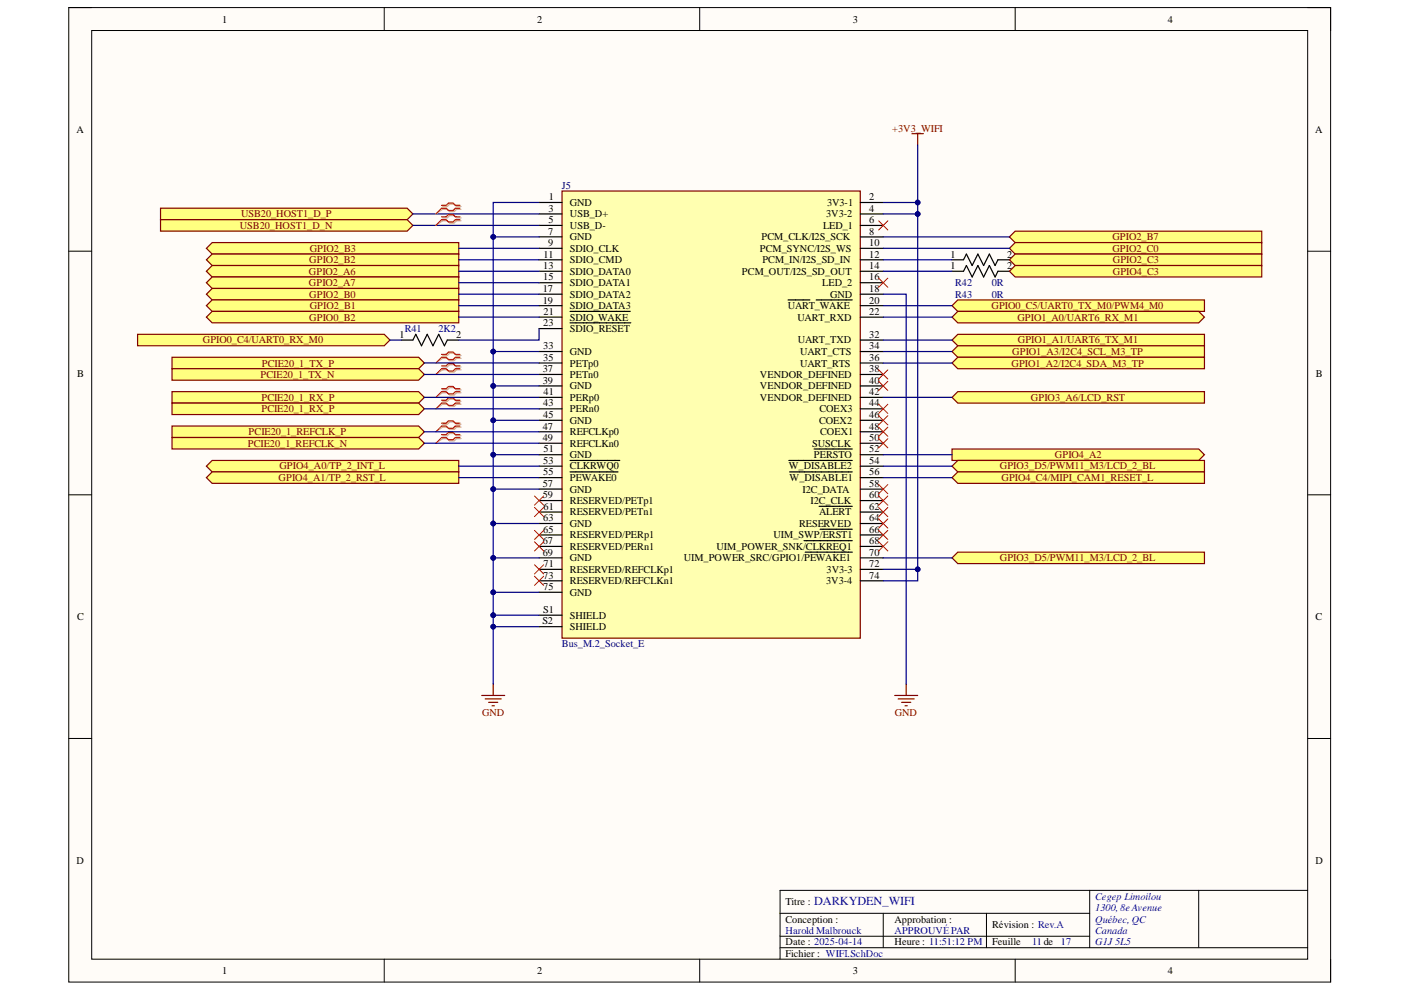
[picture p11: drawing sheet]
<svg xmlns="http://www.w3.org/2000/svg" width="297mm" height="210mm" viewBox="0 0 297 210" stroke-linecap="round" stroke-linejoin="round" font-family="sans-serif">
<defs><g id="words">
<text font-size="2.6" fill="#00f" x="172.6" y="191.8">DARKYDEN_WIFI</text>
<g font-size="2.2">
<text x="47.1" y="4.8">1</text>
<text x="113.9" y="4.8">2</text>
<text x="180.8" y="4.8">3</text>
<text x="247.6" y="4.8">4</text>
<text x="16.2" y="28.2">A</text>
<text x="278.8" y="28.2">A</text>
<text x="116.3" y="44.9">3</text>
<text x="116.3" y="47.4">5</text>
<text x="116.4" y="42.4">1</text>
<text x="120.8" y="43.6">GND</text>
<text x="120.8" y="46.1">USB_D+</text>
<text x="175.2" y="46.1">3V3-2</text>
<text x="175.3" y="43.6">3V3-1</text>
<text x="184.3" y="42.4">2</text>
<text x="184.3" y="44.9">4</text>
<text x="184.3" y="47.4">6</text>
<text x="116.2" y="49.7">7</text>
<text x="116.2" y="52.2">9</text>
<text x="120.8" y="48.5">USB_D-</text>
<text x="120.8" y="51">GND</text>
<text x="120.8" y="53.4">SDIO_CLK</text>
<text x="161.1" y="53.4">PCM_SYNC/I2S_WS</text>
<text x="161.5" y="51">PCM_CLK/I2S_SCK</text>
<text x="174.5" y="48.5">LED_1</text>
<text x="184.3" y="49.7">8</text>
<text x="184.3" y="52.2">10</text>
<text x="115.2" y="57.1">13</text>
<text x="115.2" y="59.4">15</text>
<text x="115.3" y="54.6">11</text>
<text x="120.8" y="55.8">SDIO_CMD</text>
<text x="120.8" y="58.3">SDIO_DATA0</text>
<text x="157.3" y="58.3">PCM_OUT/I2S_SD_OUT</text>
<text x="161.6" y="55.8">PCM_IN/I2S_SD_IN</text>
<text x="184.3" y="54.6">12</text>
<text x="184.3" y="57.1">14</text>
<text x="184.3" y="59.4">16</text>
<text x="201.5" y="54.6">1</text>
<text x="201.5" y="57.1">1</text>
<text x="213.5" y="54.6">2</text>
<text x="213.5" y="57.1">2</text>
<text x="115.1" y="61.9">17</text>
<text x="115.1" y="64.4">19</text>
<text x="120.8" y="60.7">SDIO_DATA1</text>
<text x="120.8" y="63.1">SDIO_DATA2</text>
<text x="120.8" y="65.5">SDIO_DATA3</text>
<text x="167" y="65.5">UART_WAKE</text>
<text x="174.3" y="60.7">LED_2</text>
<text x="176" y="63.1">GND</text>
<text x="184.3" y="61.9">18</text>
<text x="184.3" y="64.4">20</text>
<text x="84.7" y="71.6">1</text>
<text x="96.7" y="71.6">2</text>
<text x="115.2" y="69.2">23</text>
<text x="115.3" y="66.7">21</text>
<text x="120.8" y="68">SDIO_WAKE</text>
<text x="120.8" y="70.4">SDIO_RESET</text>
<text x="169.1" y="68">UART_RXD</text>
<text x="184.3" y="66.7">22</text>
<text x="184.3" y="71.6">32</text>
<text x="115.2" y="74.1">33</text>
<text x="115.2" y="76.4">35</text>
<text x="120.8" y="75.3">GND</text>
<text x="120.8" y="77.7">PETp0</text>
<text x="169.2" y="72.8">UART_TXD</text>
<text x="169.7" y="75.3">UART_CTS</text>
<text x="169.7" y="77.7">UART_RTS</text>
<text x="184.3" y="74.1">34</text>
<text x="184.3" y="76.4">36</text>
<text x="16.3" y="79.8">B</text>
<text x="115.1" y="78.9">37</text>
<text x="115.1" y="81.4">39</text>
<text x="115.3" y="83.8">41</text>
<text x="120.8" y="80.2">PETn0</text>
<text x="120.8" y="82.5">GND</text>
<text x="161.1" y="80.2">VENDOR_DEFINED</text>
<text x="161.1" y="82.5">VENDOR_DEFINED</text>
<text x="184.3" y="78.9">38</text>
<text x="184.3" y="81.4">40</text>
<text x="184.3" y="83.8">42</text>
<text x="279" y="79.8">B</text>
<text x="115.2" y="86.2">43</text>
<text x="115.2" y="88.6">45</text>
<text x="120.8" y="85">PERp0</text>
<text x="120.8" y="87.4">PERn0</text>
<text x="120.8" y="89.9">GND</text>
<text x="161.1" y="85">VENDOR_DEFINED</text>
<text x="173.6" y="89.9">COEX2</text>
<text x="173.7" y="87.4">COEX3</text>
<text x="184.3" y="86.2">44</text>
<text x="184.3" y="88.6">46</text>
<text x="115.1" y="91.1">47</text>
<text x="115.1" y="93.5">49</text>
<text x="115.3" y="95.9">51</text>
<text x="120.8" y="92.3">REFCLKp0</text>
<text x="120.8" y="94.7">REFCLKn0</text>
<text x="172.2" y="94.7">SUSCLK</text>
<text x="173.9" y="92.3">COEX1</text>
<text x="184.3" y="91.1">48</text>
<text x="184.3" y="93.5">50</text>
<text x="184.3" y="95.9">52</text>
<text x="115.2" y="98.4">53</text>
<text x="115.2" y="100.8">55</text>
<text x="120.8" y="97.2">GND</text>
<text x="120.8" y="99.5">CLKRWQ0</text>
<text x="120.8" y="102">PEWAKE0</text>
<text x="167.2" y="99.5">W_DISABLE2</text>
<text x="167.4" y="102">W_DISABLE1</text>
<text x="172.5" y="97.2">PERSTO</text>
<text x="184.3" y="98.4">54</text>
<text x="184.3" y="100.8">56</text>
<text x="115.1" y="103.3">57</text>
<text x="115.1" y="105.6">59</text>
<text x="120.8" y="104.4">GND</text>
<text x="120.8" y="106.9">RESERVED/PETp1</text>
<text x="170.2" y="104.4">I2C_DATA</text>
<text x="171.9" y="106.9">I2C_CLK</text>
<text x="184.3" y="103.3">58</text>
<text x="184.3" y="105.6">60</text>
<text x="115.2" y="110.5">63</text>
<text x="115.2" y="113">65</text>
<text x="115.3" y="108.1">61</text>
<text x="120.8" y="109.3">RESERVED/PETn1</text>
<text x="120.8" y="111.7">GND</text>
<text x="169.4" y="111.7">RESERVED</text>
<text x="173.6" y="109.3">ALERT</text>
<text x="184.3" y="108.1">62</text>
<text x="184.3" y="110.5">64</text>
<text x="184.3" y="113">66</text>
<text x="115.1" y="115.4">67</text>
<text x="115.1" y="117.8">69</text>
<text x="120.8" y="114.2">RESERVED/PERp1</text>
<text x="120.8" y="116.6">RESERVED/PERn1</text>
<text x="120.8" y="119">GND</text>
<text x="145" y="119">UIM_POWER_SRC/GPIO1/PEWAKE1</text>
<text x="151.9" y="116.6">UIM_POWER_SNK/CLKREQ1</text>
<text x="164" y="114.2">UIM_SWP/ERST1</text>
<text x="184.3" y="115.4">68</text>
<text x="184.3" y="117.8">70</text>
<text x="115.2" y="122.7">73</text>
<text x="115.2" y="125.1">75</text>
<text x="115.3" y="120.3">71</text>
<text x="120.8" y="121.4">RESERVED/REFCLKp1</text>
<text x="120.8" y="123.9">RESERVED/REFCLKn1</text>
<text x="175.2" y="123.9">3V3-4</text>
<text x="175.3" y="121.4">3V3-3</text>
<text x="184.3" y="120.3">72</text>
<text x="184.3" y="122.7">74</text>
<text x="16.3" y="131.5">C</text>
<text x="115.2" y="130">S1</text>
<text x="120.8" y="126.4">GND</text>
<text x="120.8" y="131.2">SHIELD</text>
<text x="278.9" y="131.5">C</text>
<text x="115" y="132.4">S2</text>
<text x="120.8" y="133.6">SHIELD</text>
<text x="16.2" y="183.1">D</text>
<text x="278.9" y="183.1">D</text>
<text x="166.5" y="192">Titre :</text>
<text x="166.5" y="195.6">Conception :</text>
<text x="189.6" y="195.6">Approbation :</text>
<text x="210.4" y="196.8">Révision : Rev.A</text>
<text x="166.5" y="200.4">Date : 2025-04-14</text>
<text x="166.5" y="202.9">Fichier : WIFI.SchDoc</text>
<text x="189.6" y="200.4">Heure : 11:51:12 PM</text>
<text x="210.4" y="200.4">Feuille</text>
<text x="47.1" y="206.5">1</text>
<text x="113.9" y="206.5">2</text>
<text x="180.8" y="206.5">3</text>
<text x="247.6" y="206.5">4</text>
</g>
<g font-size="2.2" fill="#800000">
<text x="189.1" y="27.9">+3V3_WIFI</text>
<text x="51.1" y="46.1">USB20_HOST1_D_P</text>
<text x="50.9" y="48.5">USB20_HOST1_D_N</text>
<text x="65.7" y="53.4">GPIO2_B3</text>
<text x="235.8" y="51">GPIO2_B7</text>
<text x="235.8" y="53.4">GPIO2_C0</text>
<text x="65.5" y="58.3">GPIO2_A6</text>
<text x="65.6" y="55.8">GPIO2_B2</text>
<text x="235.9" y="55.8">GPIO2_C3</text>
<text x="235.9" y="58.3">GPIO4_C3</text>
<text x="65.5" y="60.7">GPIO2_A7</text>
<text x="65.6" y="63.1">GPIO2_B0</text>
<text x="65.7" y="65.5">GPIO2_B1</text>
<text x="210.2" y="65.5">GPIO0_C5/UART0_TX_M0/PWM4_M0</text>
<text x="65.6" y="68">GPIO0_B2</text>
<text x="215.7" y="68">GPIO1_A0/UART6_RX_M1</text>
<text x="43" y="72.8">GPIO0_C4/UART0_RX_M0</text>
<text x="55.5" y="77.7">PCIE20_1_TX_P</text>
<text x="214.4" y="77.7">GPIO1_A2/I2C4_SDA_M3_TP</text>
<text x="214.6" y="75.3">GPIO1_A3/I2C4_SCL_M3_TP</text>
<text x="215.8" y="72.8">GPIO1_A1/UART6_TX_M1</text>
<text x="55.3" y="80.2">PCIE20_1_TX_N</text>
<text x="55.4" y="85">PCIE20_1_RX_P</text>
<text x="55.4" y="87.4">PCIE20_1_RX_P</text>
<text x="218.6" y="85">GPIO3_A6/LCD_RST</text>
<text x="52.6" y="94.7">PCIE20_1_REFCLK_N</text>
<text x="52.7" y="92.3">PCIE20_1_REFCLK_P</text>
<text x="59.1" y="102">GPIO4_A1/TP_2_RST_L</text>
<text x="59.2" y="99.5">GPIO4_A0/TP_2_INT_L</text>
<text x="212" y="99.5">GPIO3_D5/PWM11_M3/LCD_2_BL</text>
<text x="212.3" y="102">GPIO4_C4/MIPI_CAM1_RESET_L</text>
<text x="223.7" y="97.2">GPIO4_A2</text>
<text x="212" y="119">GPIO3_D5/PWM11_M3/LCD_2_BL</text>
<text x="102.2" y="151.8">GND</text>
<text x="189.7" y="151.8">GND</text>
</g>
<g font-size="2.2" fill="#000080">
<text x="119.2" y="40">J5</text>
<text x="202.5" y="60.7">R42</text>
<text x="202.5" y="63.1">R43</text>
<text x="210.3" y="60.7">0R</text>
<text x="210.3" y="63.1">0R</text>
<text x="85.8" y="70.4">R41</text>
<text x="93" y="70.4">2K2</text>
<text x="119.2" y="137.3">Bus_M.2_Socket_E</text>
</g>
<g font-size="2.2" fill="#00f">
<text x="232.2" y="190.7">Cegep Limoilou</text>
<text x="166.5" y="198">Harold Malbrouck</text>
<text x="189.6" y="198">APPROUVÉPAR</text>
<text x="232.2" y="193.2">1300,8eAvenue</text>
<text x="232.2" y="195.6">Québec,QC</text>
<text x="232.2" y="198">Canada</text>
<text x="218.8" y="200.4">11de</text>
<text x="224.9" y="200.4">17</text>
<text x="232.2" y="200.4">G1J 5L5</text>
</g>
</g></defs>
<path d="M14.6 1.6h267.5v206.6h-267.5z" fill-rule="evenodd" fill="#fffcf8"/>
<path d="M14.6 1.6h267.5v206.6h-267.5z" fill="none" stroke="#000" stroke-width=".21"/>
<path d="M19.4 6.5h257.9v196.9h-257.9z" fill-rule="evenodd" fill="#fffcf8"/>
<g fill="none" stroke="#000" stroke-width=".21">
<path d="M14.6 1.6h4.8M19.4 6.5h257.9v196.9h-257.9zM81.5 1.6v4.9M148.3 1.6v4.9M215.2 1.6v4.9M277.3 1.6h4.8v4.9M14.6 53.3h4.8M277.3 53.3h4.8M14.6 104.9h4.8M277.3 104.9h4.8M14.6 156.6h4.8M277.3 156.6h4.8"/>
<path d="M165.4 193.6h65.6M165.4 198.5h65.6M187.3 193.6v7.3M209.1 193.6v7.3M231 188.8v12.1M254.1 188.8v12.1M277.3 188.8h-111.9v14.6M81.5 203.4v4.8M148.3 203.4v4.8M165.4 200.9h111.9M215.2 203.4v4.8M282.1 203.4v4.8"/>
</g>
<path d="M119.2 40.5h63.2v94.8h-63.2z" fill-rule="evenodd" fill="#ffffb0"/>
<path d="M193.3 28.3h2.5M194.6 28.3v2.5M119.2 40.5h63.2v94.8h-63.2zM102.1 147.5h4.9M102.9 148.2h3.4M103.6 148.9h1.9M104.3 149.6h.5M104.6 145v2.5" fill="none" stroke="#800000" stroke-width=".25"/>
<g fill="none" stroke="#000" stroke-width=".25">
<path d="M114.3 42.9h4.9M114.3 45.4h4.9M114.3 47.8h4.9M114.3 50.2h4.9M114.3 52.7h4.9M114.3 55.1h4.9M114.3 57.5h4.9M114.3 59.9h4.9M182.4 42.9h4.9M182.4 45.4h4.9M182.4 47.8h4.9M182.4 50.2h4.9"/>
<path d="M182.4 52.7h4.9M182.4 55.1h4.9M182.4 57.5h4.9M182.4 59.9h4.9M201.9 55.1h2.4l.6-1.2 1.2 2.4 1.2-2.4 1.2 2.4 1.3-2.4 1.2 2.4 .6-1.2h2.4M201.9 57.5h2.4l.6-1.2 1.2 2.4 1.2-2.4 1.2 2.4 1.3-2.4 1.2 2.4 .6-1.2h2.4M85.1 72.1h2.4l.7-1.2 1.2 2.4 1.2-2.4 1.2 2.4 1.2-2.4 1.2 2.4 .6-1.2h2.5M114.3 62.4h4.9M114.3 64.8h4.9M114.3 67.2h4.9M114.3 69.7h4.9M114.3 74.5h4.9"/>
<path d="M114.3 77h4.9M114.3 79.4h4.9M120.9 66h12.7M120.9 68.5h12.8M167.1 63.6h4.6M173.1 63.6h7.6M182.4 62.4h4.9M182.4 64.8h4.9M182.4 74.5h4.9M182.4 77h4.9M182.4 79.4h4.9M182.4 67.2h4.9"/>
<path d="M182.4 72.1h4.9M114.3 81.8h4.9M114.3 84.3h4.9M114.3 86.7h4.9M114.3 89.1h4.9M114.3 91.5h4.9M114.3 94h4.9M114.3 96.4h4.9M114.3 98.8h4.9M120.9 97.6h10.5M167.2 97.6h13.5M172.6 95.2h8.1"/>
<path d="M182.4 81.8h4.9M182.4 84.3h4.9M182.4 86.7h4.9M182.4 89.1h4.9M182.4 91.5h4.9M182.4 94h4.9M182.4 96.4h4.9M182.4 98.8h4.9M114.3 101.3h4.9M114.3 103.7h4.9M114.3 106.1h4.9M114.3 108.6h4.9"/>
<path d="M114.3 111h4.9M114.3 113.4h4.9M114.3 115.9h4.9M114.3 118.3h4.9M120.9 100.1h10.1M167.4 100.1h13.3M170.5 114.6h10.2M170.7 117.1h10M173.7 107.4h7M173.9 112.2h6.8M182.4 101.3h4.9M182.4 106.1h4.9"/>
<path d="M182.4 108.6h4.9M182.4 111h4.9M182.4 113.4h4.9M182.4 115.9h4.9M182.4 118.3h4.9M182.4 103.7h4.9M114.3 120.7h4.9M114.3 123.1h4.9M114.3 125.6h4.9M114.3 130.4h4.9M114.3 132.9h4.9M182.4 120.7h4.9"/>
<path d="M182.4 123.1h4.9"/>
</g>
<path d="M34 44.1h52.3l1.2 1.3-1.2 1.2h-52.3z" fill-rule="evenodd" fill="#ffff80"/>
<path d="M34 44.1h52.3l1.2 1.3-1.2 1.2h-52.3z" fill="none" stroke="#800000" stroke-width=".25"/>
<path d="M34 46.6h52.3l1.2 1.2-1.2 1.2h-52.3z" fill-rule="evenodd" fill="#ffff80"/>
<path d="M34 46.6h52.3l1.2 1.2-1.2 1.2h-52.3zM189.7 147.5h4.9M190.4 148.2h3.4M191.2 148.9h1.9M191.9 149.6h.5M192.1 145v2.5" fill="none" stroke="#800000" stroke-width=".25"/>
<g fill="none" stroke="#f00" stroke-width=".21">
<path d="M186.3 59l1.9 1.9M186.3 46.8l1.9 2M188.2 59l-1.9 1.9M188.2 46.8l-1.9 2M186.3 78.4l1.9 2M188.2 78.4l-1.9 2M186.3 85.7l1.9 2M186.3 88.1l1.9 2M186.3 90.6l1.9 1.9M186.3 93l1.9 2M186.3 80.9l1.9 1.9M188.2 85.7l-1.9 2"/>
<path d="M188.2 88.1l-1.9 2M188.2 90.6l-1.9 1.9M188.2 93l-1.9 2M188.2 80.9l-1.9 1.9M113.3 119.7l2 2M113.3 105.2l2 1.9M113.3 107.6l2 1.9M113.3 112.5l2 1.9M113.3 114.9l2 1.9M115.3 119.7l-2 2M115.3 105.2l-2 1.9M115.3 107.6l-2 1.9"/>
<path d="M115.3 112.5l-2 1.9M115.3 114.9l-2 1.9M186.3 102.7l1.9 2M186.3 105.2l1.9 1.9M186.3 107.6l1.9 1.9M186.3 110l1.9 2M186.3 112.5l1.9 1.9M186.3 114.9l1.9 1.9M188.2 102.7l-1.9 2M188.2 105.2l-1.9 1.9M188.2 107.6l-1.9 1.9M188.2 110l-1.9 2"/>
<path d="M188.2 112.5l-1.9 1.9M188.2 114.9l-1.9 1.9M113.3 122.2l2 1.9M115.3 122.2l-2 1.9"/>
</g>
<path d="M43.8 52.7l1.2-1.3h52.3v2.5h-52.3z" fill-rule="evenodd" fill="#ffff80"/>
<path d="M43.8 52.7l1.2-1.3h52.3v2.5h-52.3z" fill="none" stroke="#800000" stroke-width=".25"/>
<path d="M43.8 55.1l1.2-1.2h52.3v2.4h-52.3z" fill-rule="evenodd" fill="#ffff80"/>
<path d="M43.8 55.1l1.2-1.2h52.3v2.4h-52.3z" fill="none" stroke="#800000" stroke-width=".25"/>
<path d="M43.8 57.5l1.2-1.2h52.3v2.4h-52.3z" fill-rule="evenodd" fill="#ffff80"/>
<path d="M43.8 57.5l1.2-1.2h52.3v2.4h-52.3z" fill="none" stroke="#800000" stroke-width=".25"/>
<path d="M43.8 59.9l1.2-1.2h52.3v2.5h-52.3z" fill-rule="evenodd" fill="#ffff80"/>
<path d="M43.8 59.9l1.2-1.2h52.3v2.5h-52.3z" fill="none" stroke="#800000" stroke-width=".25"/>
<path d="M43.8 62.4l1.2-1.2h52.3v2.4h-52.3z" fill-rule="evenodd" fill="#ffff80"/>
<path d="M43.8 62.4l1.2-1.2h52.3v2.4h-52.3z" fill="none" stroke="#800000" stroke-width=".25"/>
<path d="M43.8 64.8l1.2-1.2h52.3v2.4h-52.3z" fill-rule="evenodd" fill="#ffff80"/>
<path d="M43.8 64.8l1.2-1.2h52.3v2.4h-52.3z" fill="none" stroke="#800000" stroke-width=".25"/>
<path d="M43.8 67.2l1.2-1.2h52.3v2.5h-52.3z" fill-rule="evenodd" fill="#ffff80"/>
<path d="M43.8 67.2l1.2-1.2h52.3v2.5h-52.3z" fill="none" stroke="#800000" stroke-width=".25"/>
<path d="M36.5 75.7h52.3l1.2 1.3-1.2 1.2h-52.3z" fill-rule="evenodd" fill="#ffff80"/>
<path d="M36.5 75.7h52.3l1.2 1.3-1.2 1.2h-52.3z" fill="none" stroke="#800000" stroke-width=".25"/>
<path d="M36.5 78.2h52.3l1.2 1.2-1.2 1.2h-52.3z" fill-rule="evenodd" fill="#ffff80"/>
<path d="M36.5 78.2h52.3l1.2 1.2-1.2 1.2h-52.3z" fill="none" stroke="#800000" stroke-width=".25"/>
<path d="M36.5 83h52.3l1.2 1.3-1.2 1.2h-52.3z" fill-rule="evenodd" fill="#ffff80"/>
<path d="M36.5 83h52.3l1.2 1.3-1.2 1.2h-52.3z" fill="none" stroke="#800000" stroke-width=".25"/>
<path d="M36.5 85.5h52.3l1.2 1.2-1.2 1.2h-52.3z" fill-rule="evenodd" fill="#ffff80"/>
<path d="M36.5 85.5h52.3l1.2 1.2-1.2 1.2h-52.3z" fill="none" stroke="#800000" stroke-width=".25"/>
<path d="M36.5 90.3h52.3l1.2 1.2-1.2 1.3h-52.3z" fill-rule="evenodd" fill="#ffff80"/>
<path d="M36.5 90.3h52.3l1.2 1.2-1.2 1.3h-52.3z" fill="none" stroke="#800000" stroke-width=".25"/>
<path d="M36.5 92.8h52.3l1.2 1.2-1.2 1.2h-52.3z" fill-rule="evenodd" fill="#ffff80"/>
<path d="M36.5 92.8h52.3l1.2 1.2-1.2 1.2h-52.3z" fill="none" stroke="#800000" stroke-width=".25"/>
<path d="M43.8 98.8l1.2-1.2h52.3v2.5h-52.3z" fill-rule="evenodd" fill="#ffff80"/>
<path d="M43.8 98.8l1.2-1.2h52.3v2.5h-52.3z" fill="none" stroke="#800000" stroke-width=".25"/>
<path d="M43.8 101.3l1.2-1.2h52.3v2.4h-52.3z" fill-rule="evenodd" fill="#ffff80"/>
<path d="M43.8 101.3l1.2-1.2h52.3v2.4h-52.3z" fill="none" stroke="#800000" stroke-width=".25"/>
<path d="M214 50.2l1.2-1.2h52.3v2.4h-52.3z" fill-rule="evenodd" fill="#ffff80"/>
<path d="M214 50.2l1.2-1.2h52.3v2.4h-52.3z" fill="none" stroke="#800000" stroke-width=".25"/>
<path d="M214 52.7l1.2-1.3h52.3v2.5h-52.3z" fill-rule="evenodd" fill="#ffff80"/>
<path d="M214 52.7l1.2-1.3h52.3v2.5h-52.3z" fill="none" stroke="#800000" stroke-width=".25"/>
<path d="M214 55.1l1.2-1.2h52.3v2.4h-52.3z" fill-rule="evenodd" fill="#ffff80"/>
<path d="M214 55.1l1.2-1.2h52.3v2.4h-52.3z" fill="none" stroke="#800000" stroke-width=".25"/>
<path d="M214 57.5l1.2-1.2h52.3v2.4h-52.3z" fill-rule="evenodd" fill="#ffff80"/>
<path d="M214 57.5l1.2-1.2h52.3v2.4h-52.3z" fill="none" stroke="#800000" stroke-width=".25"/>
<path d="M201.9 64.8l1.2-1.2h52.3v2.4h-52.3z" fill-rule="evenodd" fill="#ffff80"/>
<path d="M201.9 64.8l1.2-1.2h52.3v2.4h-52.3z" fill="none" stroke="#800000" stroke-width=".25"/>
<path d="M201.9 67.2l1.2-1.2h51l1.3 1.2-1.3 1.3h-51z" fill-rule="evenodd" fill="#ffff80"/>
<path d="M201.9 67.2l1.2-1.2h51l1.3 1.2-1.3 1.3h-51z" fill="none" stroke="#800000" stroke-width=".25"/>
<path d="M201.9 72.1l1.2-1.2h52.3v2.4h-52.3z" fill-rule="evenodd" fill="#ffff80"/>
<path d="M201.9 72.1l1.2-1.2h52.3v2.4h-52.3z" fill="none" stroke="#800000" stroke-width=".25"/>
<path d="M201.9 74.5l1.2-1.2h52.3v2.5h-52.3z" fill-rule="evenodd" fill="#ffff80"/>
<path d="M201.9 74.5l1.2-1.2h52.3v2.5h-52.3z" fill="none" stroke="#800000" stroke-width=".25"/>
<path d="M201.9 77l1.2-1.2h52.3v2.4h-52.3z" fill-rule="evenodd" fill="#ffff80"/>
<path d="M201.9 77l1.2-1.2h52.3v2.4h-52.3z" fill="none" stroke="#800000" stroke-width=".25"/>
<path d="M201.9 84.3l1.2-1.3h52.3v2.5h-52.3z" fill-rule="evenodd" fill="#ffff80"/>
<path d="M201.9 84.3l1.2-1.3h52.3v2.5h-52.3z" fill="none" stroke="#800000" stroke-width=".25"/>
<path d="M201.9 95.2h52.2l1.3 1.2-1.3 1.2h-52.2z" fill-rule="evenodd" fill="#ffff80"/>
<path d="M201.9 95.2h52.2l1.3 1.2-1.3 1.2h-52.2z" fill="none" stroke="#800000" stroke-width=".25"/>
<path d="M201.9 98.8l1.2-1.2h52.3v2.5h-52.3z" fill-rule="evenodd" fill="#ffff80"/>
<path d="M201.9 98.8l1.2-1.2h52.3v2.5h-52.3z" fill="none" stroke="#800000" stroke-width=".25"/>
<path d="M201.9 101.3l1.2-1.2h52.3v2.4h-52.3z" fill-rule="evenodd" fill="#ffff80"/>
<path d="M201.9 101.3l1.2-1.2h52.3v2.4h-52.3z" fill="none" stroke="#800000" stroke-width=".25"/>
<path d="M201.9 118.3l1.2-1.2h52.3v2.4h-52.3z" fill-rule="evenodd" fill="#ffff80"/>
<path d="M201.9 118.3l1.2-1.2h52.3v2.4h-52.3z" fill="none" stroke="#800000" stroke-width=".25"/>
<path d="M29.2 70.9h52.3l1.2 1.2-1.2 1.2h-52.3z" fill-rule="evenodd" fill="#ffff80"/>
<path d="M29.2 70.9h52.3l1.2 1.2-1.2 1.2h-52.3z" fill="none" stroke="#800000" stroke-width=".25"/>
<path d="M93.9 75.4h.9l.5-.5h1l.5 .5h1M93.9 76h.9l.5 .5h1l.5-.5h1M93.9 77.8h.9l.5-.5h1l.5 .5h1M93.9 78.4h.9l.5 .5h1l.5-.5h1M93.9 82.7h.9l.5-.5h1l.5 .5h1M93.9 83.3h.9l.5 .5h1l.5-.5h1M93.9 85.1h.9l.5-.5h1l.5 .5h1M93.9 85.7h.9l.5 .5h1l.5-.5h1M93.9 90h.9l.5-.5h1l.5 .5h1M93.9 90.6h.9l.5 .5h1l.5-.5h1M93.9 92.4h.9l.5-.5h1l.5 .5h1M93.9 93h.9l.5 .5h1l.5-.5h1" fill="none" stroke="#d0a19e" stroke-width=".25"/>
<path d="M93.9 76l-1.5 1M93.9 78.4l-1.5 1M93.9 83.3l-1.5 1M93.9 85.7l-1.5 1M93.9 90.6l-1.5 .9M93.9 93l-1.5 1" fill="none" stroke="#d0a19e" stroke-width=".21"/>
<path d="M93.6 75.1h1l.5-.4h1l.4 .4h1M93.6 75.7h1l.5 .5h1l.4-.5h1M93.6 77.6h1l.5-.5h1l.4 .5h1M93.6 78.2h1l.5 .5h1l.4-.5h1M93.6 82.4h1l.5-.5h1l.4 .5h1M93.6 83h1l.5 .5h1l.4-.5h1M93.6 84.9h1l.5-.5h1l.4 .5h1M93.6 85.5h1l.5 .5h1l.4-.5h1M93.6 89.7h1l.5-.5h1l.4 .5h1M93.6 90.3h1l.5 .5h1l.4-.5h1M93.6 92.2h1l.5-.5h1l.4 .5h1M93.6 92.8h1l.5 .4h1l.4-.4h1" fill="none" stroke="#f00" stroke-width=".25"/>
<path d="M93.6 75.7l-1.2 1.3M93.6 78.2l-1.2 1.2M93.6 83l-1.2 1.3M93.6 85.5l-1.2 1.2M93.6 90.3l-1.2 1.2M93.6 92.8l-1.2 1.2" fill="none" stroke="#f00" stroke-width=".21"/>
<path d="M194.6 30.8v92.3h-7.3" fill="none" stroke="#000080" stroke-width=".25"/>
<circle cx="194.6" cy="120.7" r=".49" fill="#000080"/>
<circle cx="194.6" cy="120.7" r=".49" fill="none" stroke="#000080" stroke-width=".21"/>
<circle cx="194.6" cy="45.4" r=".49" fill="#000080"/>
<circle cx="194.6" cy="45.4" r=".49" fill="none" stroke="#000080" stroke-width=".21"/>
<circle cx="194.6" cy="42.9" r=".49" fill="#000080"/>
<circle cx="194.6" cy="42.9" r=".49" fill="none" stroke="#000080" stroke-width=".21"/>
<path d="M187.3 120.7h7.3" fill="none" stroke="#000080" stroke-width=".25"/>
<circle cx="194.6" cy="120.7" r=".49" fill="#000080"/>
<circle cx="194.6" cy="120.7" r=".49" fill="none" stroke="#000080" stroke-width=".21"/>
<path d="M187.3 45.4h7.3" fill="none" stroke="#000080" stroke-width=".25"/>
<circle cx="194.6" cy="45.4" r=".49" fill="#000080"/>
<circle cx="194.6" cy="45.4" r=".49" fill="none" stroke="#000080" stroke-width=".21"/>
<path d="M187.3 42.9h7.3" fill="none" stroke="#000080" stroke-width=".25"/>
<circle cx="194.6" cy="42.9" r=".49" fill="#000080"/>
<circle cx="194.6" cy="42.9" r=".49" fill="none" stroke="#000080" stroke-width=".21"/>
<path d="M114.3 42.9h-9.7v102.1" fill="none" stroke="#000080" stroke-width=".25"/>
<circle cx="104.6" cy="50.2" r=".49" fill="#000080"/>
<circle cx="104.6" cy="50.2" r=".49" fill="none" stroke="#000080" stroke-width=".21"/>
<circle cx="104.6" cy="74.5" r=".49" fill="#000080"/>
<circle cx="104.6" cy="74.5" r=".49" fill="none" stroke="#000080" stroke-width=".21"/>
<circle cx="104.6" cy="81.8" r=".49" fill="#000080"/>
<circle cx="104.6" cy="81.8" r=".49" fill="none" stroke="#000080" stroke-width=".21"/>
<circle cx="104.6" cy="89.1" r=".49" fill="#000080"/>
<circle cx="104.6" cy="89.1" r=".49" fill="none" stroke="#000080" stroke-width=".21"/>
<circle cx="104.6" cy="96.4" r=".49" fill="#000080"/>
<circle cx="104.6" cy="96.4" r=".49" fill="none" stroke="#000080" stroke-width=".21"/>
<circle cx="104.6" cy="103.7" r=".49" fill="#000080"/>
<circle cx="104.6" cy="103.7" r=".49" fill="none" stroke="#000080" stroke-width=".21"/>
<circle cx="104.6" cy="111" r=".49" fill="#000080"/>
<circle cx="104.6" cy="111" r=".49" fill="none" stroke="#000080" stroke-width=".21"/>
<circle cx="104.6" cy="118.3" r=".49" fill="#000080"/>
<circle cx="104.6" cy="118.3" r=".49" fill="none" stroke="#000080" stroke-width=".21"/>
<circle cx="104.6" cy="125.6" r=".49" fill="#000080"/>
<circle cx="104.6" cy="125.6" r=".49" fill="none" stroke="#000080" stroke-width=".21"/>
<circle cx="104.6" cy="130.4" r=".49" fill="#000080"/>
<circle cx="104.6" cy="130.4" r=".49" fill="none" stroke="#000080" stroke-width=".21"/>
<circle cx="104.6" cy="132.9" r=".49" fill="#000080"/>
<circle cx="104.6" cy="132.9" r=".49" fill="none" stroke="#000080" stroke-width=".21"/>
<path d="M104.6 50.2h9.7" fill="none" stroke="#000080" stroke-width=".25"/>
<circle cx="104.6" cy="50.2" r=".49" fill="#000080"/>
<circle cx="104.6" cy="50.2" r=".49" fill="none" stroke="#000080" stroke-width=".21"/>
<path d="M104.6 74.5h9.7" fill="none" stroke="#000080" stroke-width=".25"/>
<circle cx="104.6" cy="74.5" r=".49" fill="#000080"/>
<circle cx="104.6" cy="74.5" r=".49" fill="none" stroke="#000080" stroke-width=".21"/>
<path d="M104.6 81.8h9.7" fill="none" stroke="#000080" stroke-width=".25"/>
<circle cx="104.6" cy="81.8" r=".49" fill="#000080"/>
<circle cx="104.6" cy="81.8" r=".49" fill="none" stroke="#000080" stroke-width=".21"/>
<path d="M104.6 89.1h9.7" fill="none" stroke="#000080" stroke-width=".25"/>
<circle cx="104.6" cy="89.1" r=".49" fill="#000080"/>
<circle cx="104.6" cy="89.1" r=".49" fill="none" stroke="#000080" stroke-width=".21"/>
<path d="M104.6 96.4h9.7" fill="none" stroke="#000080" stroke-width=".25"/>
<circle cx="104.6" cy="96.4" r=".49" fill="#000080"/>
<circle cx="104.6" cy="96.4" r=".49" fill="none" stroke="#000080" stroke-width=".21"/>
<path d="M104.6 103.7h9.7" fill="none" stroke="#000080" stroke-width=".25"/>
<circle cx="104.6" cy="103.7" r=".49" fill="#000080"/>
<circle cx="104.6" cy="103.7" r=".49" fill="none" stroke="#000080" stroke-width=".21"/>
<path d="M104.6 111h9.7" fill="none" stroke="#000080" stroke-width=".25"/>
<circle cx="104.6" cy="111" r=".49" fill="#000080"/>
<circle cx="104.6" cy="111" r=".49" fill="none" stroke="#000080" stroke-width=".21"/>
<path d="M104.6 118.3h9.7" fill="none" stroke="#000080" stroke-width=".25"/>
<circle cx="104.6" cy="118.3" r=".49" fill="#000080"/>
<circle cx="104.6" cy="118.3" r=".49" fill="none" stroke="#000080" stroke-width=".21"/>
<path d="M104.6 125.6h9.7" fill="none" stroke="#000080" stroke-width=".25"/>
<circle cx="104.6" cy="125.6" r=".49" fill="#000080"/>
<circle cx="104.6" cy="125.6" r=".49" fill="none" stroke="#000080" stroke-width=".21"/>
<path d="M104.6 130.4h9.7" fill="none" stroke="#000080" stroke-width=".25"/>
<circle cx="104.6" cy="130.4" r=".49" fill="#000080"/>
<circle cx="104.6" cy="130.4" r=".49" fill="none" stroke="#000080" stroke-width=".21"/>
<path d="M104.6 132.9h9.7" fill="none" stroke="#000080" stroke-width=".25"/>
<circle cx="104.6" cy="132.9" r=".49" fill="#000080"/>
<circle cx="104.6" cy="132.9" r=".49" fill="none" stroke="#000080" stroke-width=".21"/>
<g fill="none" stroke="#000080" stroke-width=".25">
<path d="M87.5 45.4h26.8M87.5 47.8h26.8M97.3 55.1h17M97.3 57.5h17M97.3 52.7h17M97.3 59.9h17M187.3 55.1h14.6M187.3 57.5h14.6M187.3 52.7h26.7M187.3 50.2h26.7M82.7 72.1h2.4M90 77h24.3"/>
<path d="M90 79.4h24.3M97.3 62.4h17M97.3 64.8h17M97.3 67.2h17M114.3 69.7v2.4h-17M187.3 62.4h4.8v82.6M187.3 77h14.6M187.3 64.8h14.6M187.3 67.2h14.6M187.3 72.1h14.6M187.3 74.5h14.6M90 84.3h24.3"/>
<path d="M90 86.7h24.3M90 91.5h24.3M90 94h24.3M97.3 98.8h17M187.3 96.4h14.6M187.3 98.8h14.6M187.3 84.3h14.6M97.3 101.3h17M187.3 101.3h14.6M187.3 118.3h14.6"/>
</g>
<path d="M93.9 43.8h.9l.5-.5h1l.5 .5h1M93.9 44.4h.9l.5 .5h1l.5-.5h1M93.9 46.2h.9l.5-.5h1l.5 .5h1M93.9 46.8h.9l.5 .5h1l.5-.5h1" fill="none" stroke="#d0a19e" stroke-width=".25"/>
<path d="M93.9 44.4l-1.5 1M93.9 46.8l-1.5 1" fill="none" stroke="#d0a19e" stroke-width=".21"/>
<path d="M93.6 43.5h1l.5-.4h1l.4 .4h1M93.6 44.1h1l.5 .5h1l.4-.5h1M93.6 46h1l.5-.5h1l.4 .5h1M93.6 46.6h1l.5 .5h1l.4-.5h1" fill="none" stroke="#f00" stroke-width=".25"/>
<path d="M93.6 44.1l-1.2 1.3M93.6 46.6l-1.2 1.2" fill="none" stroke="#f00" stroke-width=".21"/>
<use href="#words"/>
</svg>
